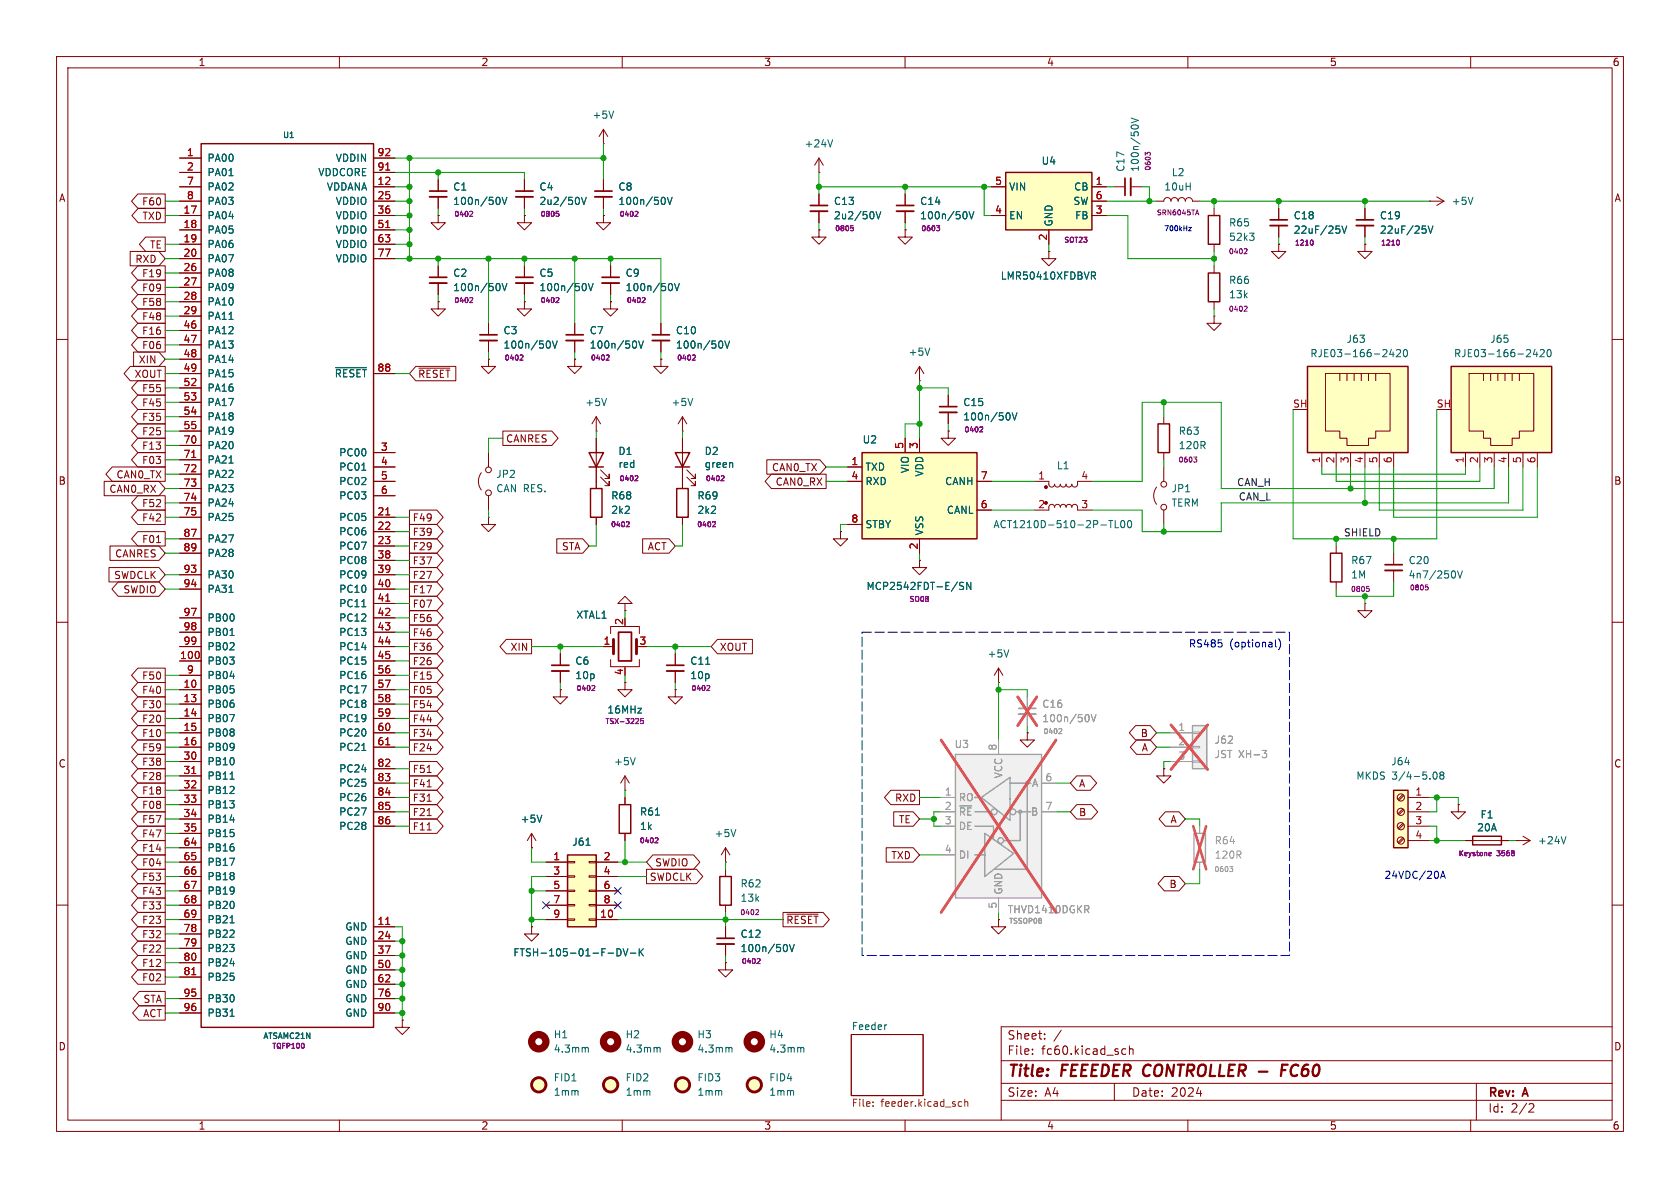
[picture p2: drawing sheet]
<svg xmlns="http://www.w3.org/2000/svg" width="297mm" height="210mm" viewBox="0 0 297 210" stroke-linecap="round" stroke-linejoin="round" font-family="sans-serif">
<defs><g id="words">
<g font-size="2.8" fill="#840000">
<text x="178" y="190.9">Title:</text>
<text x="187.7" y="190.9">FEEEDER</text>
<text x="202.9" y="190.9">CONTROLLER -</text>
<text x="228.9" y="190.9">FC60</text>
</g>
<g font-size="2.1" fill="#840000">
<text x="178" y="184">Sheet:</text>
<text x="178" y="186.7">File:</text>
<text x="184.1" y="186.7">fc60.kicad_sch</text>
<text x="178" y="194.1">Size:</text>
<text x="184.7" y="194.1">A4</text>
<text x="200" y="194.1">Date:</text>
<text x="207" y="194.1">2024</text>
<text x="263" y="194.3">Rev:</text>
<text x="263" y="196.9">Id:</text>
<text x="267.1" y="196.9">2/2</text>
<text x="269.4" y="194.3">A</text>
</g>
<g font-size="1.8" fill="#840000">
<text x="35" y="11.9">1</text>
<text x="85" y="11.9">2</text>
<text x="135" y="11.9">3</text>
<text x="185" y="11.9">4</text>
<text x="235" y="11.9">5</text>
<text x="285" y="11.9">6</text>
<text x="10.3" y="35.9">A</text>
<text x="285.3" y="35.9">A</text>
<text x="25" y="36.5">F60</text>
<text x="25.1" y="39.1">TXD</text>
<text x="23.8" y="46.7">RXD</text>
<text x="26.4" y="44.1">TE</text>
<text x="25" y="49.2">F19</text>
<text x="25" y="51.8">F09</text>
<text x="25" y="59.4">F16</text>
<text x="25" y="56.8">F48</text>
<text x="25" y="54.3">F58</text>
<text x="24.4" y="64.5">XIN</text>
<text x="25" y="61.9">F06</text>
<text x="23.7" y="67">XOUT</text>
<text x="25" y="69.5">F55</text>
<text x="73.8" y="67">~{RESET}</text>
<text x="25" y="77.2">F25</text>
<text x="25" y="72.1">F45</text>
<text x="25" y="74.6">F35</text>
<text x="25" y="79.7">F13</text>
<text x="25" y="82.2">F03</text>
<text x="89.4" y="78.4">CANRES</text>
<text x="136.4" y="83.5">CAN0_TX</text>
<text x="10.3" y="85.9">B</text>
<text x="19.2" y="87.3">CAN0_RX</text>
<text x="20.5" y="84.8">CAN0_TX</text>
<text x="25" y="89.9">F52</text>
<text x="137" y="86">CAN0_RX</text>
<text x="285.3" y="85.9">B</text>
<text x="25" y="92.4">F42</text>
<text x="72.9" y="92.4">F49</text>
<text x="72.9" y="94.9">F39</text>
<text x="20.3" y="98.7">CANRES</text>
<text x="25" y="96.2">F01</text>
<text x="72.9" y="100">F37</text>
<text x="72.9" y="97.5">F29</text>
<text x="99.2" y="97.5">STA</text>
<text x="114.4" y="97.5">ACT</text>
<text x="20.1" y="102.6">SWDCLK</text>
<text x="21.7" y="105.1">SWDIO</text>
<text x="72.9" y="102.6">F27</text>
<text x="72.9" y="105.1">F17</text>
<text x="72.9" y="107.6">F07</text>
<text x="72.9" y="112.7">F46</text>
<text x="72.9" y="110.2">F56</text>
<text x="72.9" y="117.8">F26</text>
<text x="72.9" y="115.3">F36</text>
<text x="90.2" y="115.3">XIN</text>
<text x="127.2" y="115.3">XOUT</text>
<text x="25" y="122.9">F40</text>
<text x="25" y="120.3">F50</text>
<text x="25" y="125.4">F30</text>
<text x="72.9" y="120.3">F15</text>
<text x="72.9" y="122.9">F05</text>
<text x="72.9" y="125.4">F54</text>
<text x="25" y="130.5">F10</text>
<text x="25" y="128">F20</text>
<text x="72.9" y="130.5">F34</text>
<text x="72.9" y="128">F44</text>
<text x="201.6" y="130.5">B</text>
<text x="10.3" y="135.9">C</text>
<text x="25" y="135.6">F38</text>
<text x="25" y="133">F59</text>
<text x="72.9" y="136.8">F51</text>
<text x="72.9" y="133">F24</text>
<text x="201.7" y="133">A</text>
<text x="285.3" y="135.9">C</text>
<text x="25" y="143.2">F08</text>
<text x="25" y="138.1">F28</text>
<text x="25" y="140.7">F18</text>
<text x="72.9" y="139.4">F41</text>
<text x="72.9" y="141.9">F31</text>
<text x="158.1" y="141.9">RXD</text>
<text x="190.7" y="139.4">A</text>
<text x="25" y="148.3">F47</text>
<text x="25" y="145.7">F57</text>
<text x="72.9" y="144.5">F21</text>
<text x="72.9" y="147">F11</text>
<text x="158.8" y="145.7">TE</text>
<text x="190.7" y="144.5">B</text>
<text x="206.8" y="145.7">A</text>
<text x="25" y="150.8">F14</text>
<text x="25" y="155.9">F53</text>
<text x="25" y="153.4">F04</text>
<text x="114.8" y="155.9">SWDCLK</text>
<text x="115.7" y="153.4">SWDIO</text>
<text x="157.5" y="152.1">TXD</text>
<text x="25" y="161">F33</text>
<text x="25" y="158.4">F43</text>
<text x="206.6" y="157.2">B</text>
<text x="25" y="163.5">F23</text>
<text x="25" y="166.1">F32</text>
<text x="138.9" y="163.5">~{RESET}</text>
<text x="25" y="168.6">F22</text>
<text x="25" y="173.7">F02</text>
<text x="25" y="171.1">F12</text>
<text x="25.3" y="177.5">STA</text>
<text x="10.3" y="185.9">D</text>
<text x="25.2" y="180">ACT</text>
<text x="285.3" y="185.9">D</text>
<text x="35" y="199.9">1</text>
<text x="85" y="199.9">2</text>
<text x="135" y="199.9">3</text>
<text x="185" y="199.9">4</text>
<text x="235" y="199.9">5</text>
<text x="285" y="199.9">6</text>
</g>
<g font-size="1.8" fill="#006464">
<text x="104.6" y="21.2">+5V</text>
<text x="36.6" y="28.8">PA00</text>
<text x="59.3" y="28.8">VDDIN</text>
<text x="142.1" y="26.3">+24V</text>
<text x="184" y="29.3">U4</text>
<text x="36.6" y="31.3">PA01</text>
<text x="36.6" y="33.9">PA02</text>
<text x="56.2" y="31.3">VDDCORE</text>
<text x="57.7" y="33.9">VDDANA</text>
<text x="80" y="33.9">C1</text>
<text x="95.3" y="33.9">C4</text>
<text x="109.2" y="33.9">C8</text>
<text x="178.3" y="33.9">VIN</text>
<text x="189.8" y="33.9">CB</text>
<text x="199" y="30.5" transform="rotate(-90 199 30.5)">C17</text>
<text x="201.5" y="30.5" transform="rotate(-90 201.5 30.5)">100n/50V</text>
<text x="205.7" y="33.9">10uH</text>
<text x="207.1" y="31.3">L2</text>
<text x="36.6" y="39">PA04</text>
<text x="36.6" y="41.5">PA05</text>
<text x="36.6" y="36.4">PA03</text>
<text x="59.3" y="36.4">VDDIO</text>
<text x="59.3" y="39">VDDIO</text>
<text x="59.3" y="41.5">VDDIO</text>
<text x="80" y="36.4">100n/50V</text>
<text x="95.3" y="36.4">2u2/50V</text>
<text x="109.2" y="36.4">100n/50V</text>
<text x="147.3" y="39">2u2/50V</text>
<text x="147.3" y="36.4">C13</text>
<text x="162.6" y="36.4">C14</text>
<text x="162.6" y="39">100n/50V</text>
<text x="178.3" y="39">EN</text>
<text x="186.3" y="40.1" transform="rotate(-90 186.3 40.1)">GND</text>
<text x="189.7" y="36.4">SW</text>
<text x="190" y="39">FB</text>
<text x="217.2" y="40.2">R65</text>
<text x="228.6" y="41.5">22uF/25V</text>
<text x="228.6" y="39">C18</text>
<text x="243.8" y="41.5">22uF/25V</text>
<text x="243.8" y="39">C19</text>
<text x="256.6" y="36.4">+5V</text>
<text x="36.6" y="44">PA06</text>
<text x="36.6" y="46.6">PA07</text>
<text x="59.3" y="44">VDDIO</text>
<text x="59.3" y="46.6">VDDIO</text>
<text x="217.2" y="42.8">52k3</text>
<text x="36.6" y="49.1">PA08</text>
<text x="36.6" y="51.7">PA09</text>
<text x="80" y="49.1">C2</text>
<text x="80" y="51.7">100n/50V</text>
<text x="95.3" y="49.1">C5</text>
<text x="95.3" y="51.7">100n/50V</text>
<text x="110.5" y="49.1">C9</text>
<text x="110.5" y="51.7">100n/50V</text>
<text x="176.8" y="49.6">LMR50410XFDBVR</text>
<text x="217.2" y="52.9">13k</text>
<text x="217.2" y="50.4">R66</text>
<text x="36.6" y="54.2">PA10</text>
<text x="36.6" y="56.7">PA11</text>
<text x="36.6" y="59.3">PA12</text>
<text x="88.9" y="59.3">C3</text>
<text x="104.1" y="59.3">C7</text>
<text x="119.4" y="59.3">C10</text>
<text x="36.6" y="61.8">PA13</text>
<text x="36.6" y="64.4">PA14</text>
<text x="88.9" y="61.8">100n/50V</text>
<text x="104.1" y="61.8">100n/50V</text>
<text x="119.4" y="61.8">100n/50V</text>
<text x="160.5" y="63.1">+5V</text>
<text x="231.5" y="63.3">RJE03-166-2420</text>
<text x="238" y="60.8">J63</text>
<text x="256.9" y="63.3">RJE03-166-2420</text>
<text x="263.4" y="60.8">J65</text>
<text x="36.6" y="66.9">PA15</text>
<text x="36.6" y="69.4">PA16</text>
<text x="36.6" y="72">PA17</text>
<text x="59.1" y="66.9">~{RESET}</text>
<text x="103.4" y="72">+5V</text>
<text x="118.6" y="72">+5V</text>
<text x="170.2" y="72">C15</text>
<text x="36.6" y="74.5">PA18</text>
<text x="36.6" y="77.1">PA19</text>
<text x="170.2" y="74.5">100n/50V</text>
<text x="208.3" y="77.1">R63</text>
<text x="36.6" y="79.6">PA20</text>
<text x="36.6" y="82.1">PA21</text>
<text x="59.9" y="80.9">PC00</text>
<text x="59.9" y="83.4">PC01</text>
<text x="109.2" y="80.6">D1</text>
<text x="109.2" y="82.9">red</text>
<text x="124.5" y="80.6">D2</text>
<text x="124.5" y="82.9">green</text>
<text x="152.4" y="78.6">U2</text>
<text x="152.9" y="83.4">TXD</text>
<text x="160.9" y="83.7" transform="rotate(-90 160.9 83.7)">VIO</text>
<text x="186.7" y="83.2">L1</text>
<text x="208.3" y="79.6">120R</text>
<text x="36.6" y="84.7">PA22</text>
<text x="36.6" y="87.2">PA23</text>
<text x="36.6" y="89.8">PA24</text>
<text x="59.9" y="86">PC02</text>
<text x="59.9" y="88.5">PC03</text>
<text x="87.6" y="84.7">JP2</text>
<text x="87.6" y="87.2">CAN RES.</text>
<text x="108" y="88.5">R68</text>
<text x="123.2" y="88.5">R69</text>
<text x="152.9" y="86">RXD</text>
<text x="163.4" y="84.3" transform="rotate(-90 163.4 84.3)">VDD</text>
<text x="167" y="86">CANH</text>
<text x="207" y="87.2">JP1</text>
<text x="207" y="89.8">TERM</text>
<text x="36.6" y="92.3">PA25</text>
<text x="59.9" y="92.3">PC05</text>
<text x="59.9" y="94.8">PC06</text>
<text x="108" y="91">2k2</text>
<text x="123.2" y="91">2k2</text>
<text x="152.9" y="93.6">STBY</text>
<text x="163.4" y="94.7" transform="rotate(-90 163.4 94.7)">VSS</text>
<text x="167.3" y="91">CANL</text>
<text x="175.5" y="93.6">ACT1210D-510-2P-TL00</text>
<text x="36.6" y="96.1">PA27</text>
<text x="36.6" y="98.7">PA28</text>
<text x="59.9" y="97.4">PC07</text>
<text x="59.9" y="99.9">PC08</text>
<text x="238.8" y="99.9">R67</text>
<text x="248.9" y="99.9">C20</text>
<text x="36.6" y="102.5">PA30</text>
<text x="36.6" y="105">PA31</text>
<text x="59.9" y="102.5">PC09</text>
<text x="59.9" y="105">PC10</text>
<text x="59.9" y="107.5">PC11</text>
<text x="153.1" y="104.5">MCP2542FDT-E/SN</text>
<text x="238.8" y="102.5">1M</text>
<text x="248.9" y="102.5">4n7/250V</text>
<text x="36.6" y="110.1">PB00</text>
<text x="36.6" y="112.6">PB01</text>
<text x="59.9" y="110.1">PC12</text>
<text x="59.9" y="112.6">PC13</text>
<text x="101.8" y="109.6">XTAL1</text>
<text x="36.6" y="117.7">PB03</text>
<text x="36.6" y="115.2">PB02</text>
<text x="59.9" y="115.2">PC14</text>
<text x="59.9" y="117.7">PC15</text>
<text x="101.6" y="117.7">C6</text>
<text x="121.9" y="117.7">C11</text>
<text x="174.5" y="116.4">+5V</text>
<text x="36.6" y="122.8">PB05</text>
<text x="36.6" y="125.3">PB06</text>
<text x="36.6" y="120.2">PB04</text>
<text x="59.9" y="120.2">PC16</text>
<text x="59.9" y="122.8">PC17</text>
<text x="59.9" y="125.3">PC18</text>
<text x="36.6" y="127.9">PB07</text>
<text x="36.6" y="130.4">PB08</text>
<text x="59.9" y="127.9">PC19</text>
<text x="59.9" y="130.4">PC20</text>
<text x="107.3" y="126.3">16MHz</text>
<text x="36.6" y="132.9">PB09</text>
<text x="36.6" y="135.5">PB10</text>
<text x="59.9" y="132.9">PC21</text>
<text x="59.9" y="136.8">PC24</text>
<text x="108.5" y="135.5">+5V</text>
<text x="245.9" y="135.5">J64</text>
<text x="36.6" y="138">PB11</text>
<text x="36.6" y="140.6">PB12</text>
<text x="36.6" y="143.1">PB13</text>
<text x="59.9" y="139.3">PC25</text>
<text x="59.9" y="141.8">PC26</text>
<text x="239.7" y="138">MKDS</text>
<text x="246.1" y="138">3/4-5.08</text>
<text x="36.6" y="145.6">PB14</text>
<text x="36.6" y="148.2">PB15</text>
<text x="59.9" y="144.4">PC27</text>
<text x="59.9" y="146.9">PC28</text>
<text x="91.9" y="145.6">+5V</text>
<text x="101.1" y="149.7">J61</text>
<text x="113" y="144.4">R61</text>
<text x="113" y="146.9">1k</text>
<text x="126.2" y="148.2">+5V</text>
<text x="261" y="147.2">20A</text>
<text x="261.6" y="144.9">F1</text>
<text x="271.8" y="149.5">+24V</text>
<text x="36.6" y="150.7">PB16</text>
<text x="36.6" y="153.3">PB17</text>
<text x="36.6" y="155.8">PB18</text>
<text x="36.6" y="158.3">PB19</text>
<text x="36.6" y="160.9">PB20</text>
<text x="130.8" y="159.6">13k</text>
<text x="130.8" y="157.1">R62</text>
<text x="36.6" y="163.4">PB21</text>
<text x="36.6" y="166">PB22</text>
<text x="61" y="164.7">GND</text>
<text x="61" y="167.2">GND</text>
<text x="130.8" y="166">C12</text>
<text x="36.6" y="168.5">PB23</text>
<text x="36.6" y="171">PB24</text>
<text x="36.6" y="173.6">PB25</text>
<text x="61" y="169.8">GND</text>
<text x="61" y="172.3">GND</text>
<text x="90.6" y="169.3">FTSH-105-01-F-DV-K</text>
<text x="130.8" y="168.5">100n/50V</text>
<text x="36.6" y="177.4">PB30</text>
<text x="36.6" y="179.9">PB31</text>
<text x="61" y="174.9">GND</text>
<text x="61" y="177.4">GND</text>
<text x="61" y="179.9">GND</text>
<text x="97.8" y="183.7">H1</text>
<text x="110.5" y="183.7">H2</text>
<text x="123.2" y="183.7">H3</text>
<text x="135.9" y="183.7">H4</text>
<text x="150.5" y="182.2">Feeder</text>
<text x="97.8" y="191.4">FID1</text>
<text x="97.8" y="186.3">4.3mm</text>
<text x="110.5" y="191.4">FID2</text>
<text x="110.5" y="186.3">4.3mm</text>
<text x="123.2" y="191.4">FID3</text>
<text x="123.2" y="186.3">4.3mm</text>
<text x="135.9" y="191.4">FID4</text>
<text x="135.9" y="186.3">4.3mm</text>
<text x="97.8" y="193.9">1mm</text>
<text x="110.5" y="193.9">1mm</text>
<text x="123.2" y="193.9">1mm</text>
<text x="135.9" y="193.9">1mm</text>
</g>
<g font-size="1.8" fill="#a90000">
<text x="32.9" y="27.7">1</text>
<text x="66.6" y="27.7">92</text>
<text x="32.9" y="30.2">2</text>
<text x="32.9" y="32.8">7</text>
<text x="32.9" y="35.3">8</text>
<text x="66.6" y="32.8">12</text>
<text x="66.6" y="35.3">25</text>
<text x="66.6" y="30.2">91</text>
<text x="175.8" y="32.8">5</text>
<text x="193.6" y="32.8">1</text>
<text x="193.6" y="35.3">6</text>
<text x="32.3" y="37.8">17</text>
<text x="32.3" y="40.4">18</text>
<text x="66.6" y="37.8">36</text>
<text x="66.6" y="40.4">51</text>
<text x="175.8" y="37.8">4</text>
<text x="193.6" y="37.8">3</text>
<text x="32.3" y="42.9">19</text>
<text x="32.3" y="45.5">20</text>
<text x="66.6" y="42.9">63</text>
<text x="66.6" y="45.5">77</text>
<text x="185.2" y="42.6" transform="rotate(-90 185.2 42.6)">2</text>
<text x="32.3" y="48">26</text>
<text x="32.3" y="50.5">27</text>
<text x="32.3" y="53.1">28</text>
<text x="32.3" y="55.6">29</text>
<text x="32.3" y="58.2">46</text>
<text x="32.3" y="60.7">47</text>
<text x="32.3" y="63.2">48</text>
<text x="32.3" y="65.8">49</text>
<text x="66.6" y="65.8">88</text>
<text x="32.3" y="68.3">52</text>
<text x="32.3" y="70.9">53</text>
<text x="32.3" y="73.4">54</text>
<text x="32.3" y="75.9">55</text>
<text x="228.5" y="72.1">SH</text>
<text x="253.9" y="72.1">SH</text>
<text x="32.3" y="78.5">70</text>
<text x="32.3" y="81">71</text>
<text x="32.3" y="83.6">72</text>
<text x="67.2" y="79.8">3</text>
<text x="67.2" y="82.3">4</text>
<text x="150.4" y="82.3">1</text>
<text x="159.8" y="79.4" transform="rotate(-90 159.8 79.4)">5</text>
<text x="162.3" y="79.4" transform="rotate(-90 162.3 79.4)">3</text>
<text x="233.4" y="82" transform="rotate(-90 233.4 82)">1</text>
<text x="236" y="82" transform="rotate(-90 236 82)">2</text>
<text x="238.5" y="82" transform="rotate(-90 238.5 82)">3</text>
<text x="241" y="82" transform="rotate(-90 241 82)">4</text>
<text x="243.6" y="82" transform="rotate(-90 243.6 82)">5</text>
<text x="246.1" y="82" transform="rotate(-90 246.1 82)">6</text>
<text x="258.8" y="82" transform="rotate(-90 258.8 82)">1</text>
<text x="261.4" y="82" transform="rotate(-90 261.4 82)">2</text>
<text x="263.9" y="82" transform="rotate(-90 263.9 82)">3</text>
<text x="266.4" y="82" transform="rotate(-90 266.4 82)">4</text>
<text x="269" y="82" transform="rotate(-90 269 82)">5</text>
<text x="271.5" y="82" transform="rotate(-90 271.5 82)">6</text>
<text x="32.3" y="86.1">73</text>
<text x="32.3" y="88.6">74</text>
<text x="67.2" y="84.8">5</text>
<text x="67.2" y="87.4">6</text>
<text x="150.4" y="84.8">4</text>
<text x="173.3" y="89.9">6</text>
<text x="173.3" y="84.8">7</text>
<text x="183.4" y="84.8">1</text>
<text x="183.4" y="89.9">2</text>
<text x="191.1" y="89.9">3</text>
<text x="191.1" y="84.8">4</text>
<text x="32.3" y="91.2">75</text>
<text x="32.3" y="95">87</text>
<text x="66.6" y="91.2">21</text>
<text x="66.6" y="93.7">22</text>
<text x="150.4" y="92.5">8</text>
<text x="32.3" y="97.5">89</text>
<text x="32.3" y="101.3">93</text>
<text x="66.6" y="96.3">23</text>
<text x="66.6" y="98.8">38</text>
<text x="66.6" y="101.3">39</text>
<text x="162.3" y="97.2" transform="rotate(-90 162.3 97.2)">2</text>
<text x="32.3" y="103.9">94</text>
<text x="66.6" y="103.9">40</text>
<text x="66.6" y="106.4">41</text>
<text x="32.3" y="109">97</text>
<text x="32.3" y="111.5">98</text>
<text x="66.6" y="109">42</text>
<text x="66.6" y="111.5">43</text>
<text x="110.2" y="110.6" transform="rotate(-90 110.2 110.6)">2</text>
<text x="31.7" y="116.6">100</text>
<text x="32.3" y="114">99</text>
<text x="32.9" y="119.1">9</text>
<text x="66.6" y="114">44</text>
<text x="66.6" y="116.6">45</text>
<text x="66.6" y="119.1">56</text>
<text x="106.6" y="114">1</text>
<text x="110.2" y="119.5" transform="rotate(-90 110.2 119.5)">4</text>
<text x="113" y="114">3</text>
<text x="32.3" y="121.7">10</text>
<text x="32.3" y="124.2">13</text>
<text x="66.6" y="121.7">57</text>
<text x="66.6" y="124.2">58</text>
<text x="32.3" y="126.7">14</text>
<text x="32.3" y="129.3">15</text>
<text x="32.3" y="131.8">16</text>
<text x="66.6" y="126.7">59</text>
<text x="66.6" y="129.3">60</text>
<text x="66.6" y="131.8">61</text>
<text x="32.3" y="134.4">30</text>
<text x="32.3" y="136.9">31</text>
<text x="66.6" y="135.6">82</text>
<text x="32.3" y="139.4">32</text>
<text x="32.3" y="142">33</text>
<text x="66.6" y="138.2">83</text>
<text x="66.6" y="140.7">84</text>
<text x="66.6" y="143.3">85</text>
<text x="250.1" y="140.7">1</text>
<text x="250.1" y="143.3">2</text>
<text x="32.3" y="144.5">34</text>
<text x="32.3" y="147.1">35</text>
<text x="32.3" y="149.6">64</text>
<text x="66.6" y="145.8">86</text>
<text x="250.1" y="145.8">3</text>
<text x="250.1" y="148.3">4</text>
<text x="32.3" y="152.1">65</text>
<text x="32.3" y="154.7">66</text>
<text x="97.7" y="152.1">1</text>
<text x="97.7" y="154.7">3</text>
<text x="106.6" y="152.1">2</text>
<text x="106.6" y="154.7">4</text>
<text x="32.3" y="157.2">67</text>
<text x="32.3" y="159.8">68</text>
<text x="97.7" y="157.2">5</text>
<text x="97.7" y="159.8">7</text>
<text x="106.6" y="157.2">6</text>
<text x="106.6" y="159.8">8</text>
<text x="32.3" y="162.3">69</text>
<text x="32.3" y="164.8">78</text>
<text x="32.3" y="167.4">79</text>
<text x="66.6" y="163.6">11</text>
<text x="66.6" y="166.1">24</text>
<text x="97.7" y="162.3">9</text>
<text x="106" y="162.3">10</text>
<text x="32.3" y="169.9">80</text>
<text x="32.3" y="172.5">81</text>
<text x="66.6" y="168.7">37</text>
<text x="66.6" y="171.2">50</text>
<text x="66.6" y="173.7">62</text>
<text x="32.3" y="176.3">95</text>
<text x="32.3" y="178.8">96</text>
<text x="66.6" y="176.3">76</text>
<text x="66.6" y="178.8">90</text>
</g>
<g font-size="1.8" fill="#0f0f0f">
<text x="218.6" y="86">CAN_H</text>
<text x="218.9" y="88.6">CAN_L</text>
<text x="237.5" y="94.9">SHIELD</text>
</g>
<g font-size="1.8" fill="#0000c2">
<text x="210.1" y="114.7">RS485</text>
<text x="217.4" y="114.7">(optional)</text>
<text x="244.6" y="155.6">24VDC/20A</text>
</g>
<g font-size="1.8" fill="#840084">
<text x="101.6" y="120.2">10p</text>
<text x="121.9" y="120.2">10p</text>
</g>
<g font-size="1.8" fill="#989898">
<text x="184.2" y="125.3">C16</text>
<text x="184.2" y="127.9">100n/50V</text>
<text x="214.6" y="131.7">J62</text>
<text x="168.7" y="132.4">U3</text>
<text x="177.4" y="137.7" transform="rotate(-90 177.4 137.7)">VCC</text>
<text x="214.6" y="134.2">JST XH-3</text>
<text x="169.4" y="141.8">RO</text>
<text x="182.4" y="139.3">A</text>
<text x="169.4" y="144.4">~{RE}</text>
<text x="169.4" y="146.9">DE</text>
<text x="182.2" y="144.4">B</text>
<text x="214.6" y="149.5">R64</text>
<text x="169.4" y="152">DI</text>
<text x="214.6" y="152">120R</text>
<text x="177.4" y="158.2" transform="rotate(-90 177.4 158.2)">GND</text>
<text x="178.1" y="161.6">THVD1410DGKR</text>
</g>
<g font-size="1.8" fill="#aaa">
<text x="208.2" y="129.3">1</text>
<text x="208.2" y="131.8">2</text>
<text x="176.3" y="132.8" transform="rotate(-90 176.3 132.8)">8</text>
<text x="208.2" y="134.4">3</text>
<text x="166.9" y="140.7">1</text>
<text x="166.9" y="143.3">2</text>
<text x="184.7" y="138.2">6</text>
<text x="184.7" y="143.3">7</text>
<text x="166.9" y="145.8">3</text>
<text x="166.9" y="150.9">4</text>
<text x="176.3" y="160.7" transform="rotate(-90 176.3 160.7)">5</text>
</g>
<g font-size="1.8" fill="#725600">
<text x="150.5" y="196">File:</text>
<text x="155.7" y="196">feeder.kicad_sch</text>
</g>
<g font-size="1.4" fill="#006464">
<text x="49.9" y="24.6">U1</text>
<text x="46.4" y="183.9">ATSAMC21N</text>
</g>
<g font-size="1.2" fill="#840084">
<text x="203.6" y="30.3" transform="rotate(-90 203.6 30.3)">0603</text>
<text x="80.2" y="38.5">0402</text>
<text x="95.4" y="38.5">0805</text>
<text x="109.4" y="38.5">0402</text>
<text x="147.5" y="41.1">0805</text>
<text x="162.8" y="41.1">0603</text>
<text x="204.4" y="38.3">SRN6045TA</text>
<text x="188" y="43.1">SOT23</text>
<text x="217.1" y="45.1">0402</text>
<text x="228.8" y="43.6">1210</text>
<text x="244" y="43.6">1210</text>
<text x="80.2" y="53.8">0402</text>
<text x="95.4" y="53.8">0402</text>
<text x="110.7" y="53.8">0402</text>
<text x="217.1" y="55.3">0402</text>
<text x="89.1" y="63.9">0402</text>
<text x="104.3" y="63.9">0402</text>
<text x="119.6" y="63.9">0402</text>
<text x="170.4" y="76.6">0402</text>
<text x="208.2" y="82">0603</text>
<text x="109.4" y="85.3">0402</text>
<text x="124.7" y="85.3">0402</text>
<text x="107.9" y="93.4">0402</text>
<text x="123.1" y="93.4">0402</text>
<text x="160.7" y="106.6">SO08</text>
<text x="238.7" y="104.8">0805</text>
<text x="249.1" y="104.6">0805</text>
<text x="101.8" y="122.3">0402</text>
<text x="122.1" y="122.3">0402</text>
<text x="106.9" y="128.2">TSX-3225</text>
<text x="113" y="149.3">0402</text>
<text x="257.8" y="151.5">Keystone</text>
<text x="264.6" y="151.5">3568</text>
<text x="130.8" y="162">0402</text>
<text x="131" y="170.6">0402</text>
<text x="48" y="185.6">TQFP100</text>
</g>
<text font-size="1.2" fill="#0000c2" x="205.7" y="41.1">700kHz</text>
<g font-size="1.2" fill="#a1a1a1">
<text x="184.3" y="130">0402</text>
<text x="214.6" y="154.3">0603</text>
<text x="178.3" y="163.5">TSSOP08</text>
</g>
</g></defs>
<g fill="none" stroke="#840000" stroke-width=".18">
<path d="M10 10h277v190h-277zM12 12h273v186h-273zM60 10v2M110 10v2M160 10v2M210 10v2M260 10v2M10 60h2M77.5 47v2M77.5 50v2.1M285 60h2M167.6 76.2v1.3h1.3l-1.3 1.2-1.2-1.2h1.2"/>
<path d="M167.6 76.2h.1M167.6 69.9v2M167.6 72.9v2M10 110h2M285 110h2M10 160h2M285 160h2M176.5 162.6v1.2h1.3l-1.3 1.3-1.2-1.3h1.2M176.5 162.6h.1M60 198v2M110 198v2M150.5 182.9h12.7v10.8h-12.7z"/>
<path d="M160 198v2M177 194.5h108M177 191.5h108M177 187.5h108M182.5 186.3v.1M182.5 185.5v.1M184.7 183.6v.1M184.7 182.8v.1M187.6 182.1l-1.3 2M197 191.5v3M198.5 186.3h.5M198.5 185.5h.5"/>
<path d="M199.7 185.5l.2-.1 .3 .1 .1 .9M199.7 184.9v1.5M210 198v2M211.5 193.3h1M260 198v2M261 191.5v6.5M270.5 195.1l.5 .1 .2 .3-1 1.1h1M285 181.5h-108v16.5"/>
</g>
<path d="M202.4 188.5a1.27 1.27 0 0 0 0 1.6M226.6 189.2h.6M227.6 188.2h-.9l-.3 2" fill="none" stroke="#840000" stroke-width=".4"/>
<path d="M88.1 50.1a.79 .79 0 0 1 0 1.3M88.8 50.1l.4 1.3 .4-1.3M178.3 73a.79 .79 0 0 1 0 1.2M178.9 73l.5 1.2 .4-1.2M156.6 181.2h.2" fill="none" stroke="#006464" stroke-width=".18"/>
<path d="M154.3 195.5v.1M154.3 194.8v.1M169.5 195.5h.5M169.5 194.8h.5M170.6 194.9l.1-.2 .3 .1 .1 .8M170.6 194.3v1.3" fill="none" stroke="#725600" stroke-width=".18"/>
<path d="M75.9 50h3.1M166.1 72.9h3.1" fill="none" stroke="#840000" stroke-width=".33"/>
<path d="M75.9 49h3.1M166.1 71.9h3.1" fill="none" stroke="#840000" stroke-width=".3"/>
<path d="M83.2 52.6h.3l.1 .3-.6 .6h.6M173.4 75.5h.3v.2l-.5 .6h.5" fill="none" stroke="#840084" stroke-width=".18"/>
<path d="M168.9 133.4h15.2v25.4h-15.2z" fill="#f0f0f0"/>
<g fill="none" stroke="#a1a1a1" stroke-width=".25">
<path d="M168.9 133.4h15.2v25.4h-15.2zM178.6 138.4h3.6M181.6 138.4v15.3h-5.7M172.3 146.1h3.3v2.2M172.3 143.5h3M172.3 151.1h1.7M172.5 141h-.2h1.1M173.5 141l5.1-3.6v7.6zM174.1 147.3l5.1 3.6-5.1 4zM179.6 143.5h2.6M180.3 143.5v5.1h-2.9"/>
<circle cx="175.8" cy="143.5" r=".51"/>
<circle cx="176.9" cy="148.6" r=".51"/>
<circle cx="179.1" cy="143.5" r=".51"/>
</g>
<g fill="#a1a1a1" stroke="#a1a1a1" stroke-width=".25">
<circle cx="180.3" cy="143.5" r=".28"/>
<circle cx="181.6" cy="138.4" r=".28"/>
</g>
<path d="M176.5 130.8v2.6M184.1 138.4h2.6M166.4 141h2.5M166.4 143.5h2.5M166.4 146.1h2.5M166.4 151.1h2.5M176.5 158.8v2.5M184.1 143.5h2.6" fill="none" stroke="#a1a1a1" stroke-width=".18"/>
<path d="M192.1 160.8l.4 .6M192.4 160.2v.4" fill="none" stroke="#989898" stroke-width=".18"/>
<path d="M166.4 130.8l20.3 30.5M186.7 130.8l-20.3 30.5" fill="none" stroke="#e65255" stroke-width=".46"/>
<path d="M92.7 38.1v1.3h1.3l-1.3 1.2-1.3-1.2h1.3M92.7 38.1h.1M182.9 85.1h2.5l.1 .7 .4 .3 .4-.1 .1-.4 .2 .3 .3 .2 .4-.1 .2-.4 .1 .3 .3 .2 .4-.1 .2-.4 .1 .3 .2 .2 .5-.1 .2-.4 .2 .4 .4 .1 .4-.3v-.7h2.5M182.9 90.2h2.5l.1-.7 .4-.3 .4 .1 .1 .4 .2-.4 .3-.1 .4 .1 .2 .4 .1-.4 .3-.1 .4 .1 .2 .4 .2-.5h.4l.3 .2 .1 .3 .2-.4 .4-.1 .4 .2v.8h2.5M181.6 129.5v1.3h1.3l-1.3 1.3-1.3-1.3h1.3M181.6 129.5h.1" fill="none" stroke="#840000" stroke-width=".18"/>
<g fill="#840000" stroke="#840000" stroke-width=".18">
<circle cx="184.9" cy="88.9" r=".25"/>
<circle cx="184.9" cy="86.1" r=".25"/>
</g>
<path d="M196 92h.7M196.4 92v1.3M197.2 92v1.3h.6M198.3 92.1l.1-.1a.68 .68 0 0 1 .5 .7 .68 .68 0 0 1-.5 .6 .84 .84 0 0 1-.1-1.2zM199.5 92.1l.1-.1a.68 .68 0 0 1 .5 .7 .68 .68 0 0 1-.5 .6l-.1-.1-.2-.4z" fill="none" stroke="#006464" stroke-width=".18"/>
<path d="M246.4 139.7h2.5v10.2h-2.5z" fill="#ffffc2"/>
<path d="M246.4 139.7h2.5v10.2h-2.5z" fill="none" stroke="#840000" stroke-width=".25"/>
<g fill="none" stroke="#840000" stroke-width=".18">
<path d="M226.1 36.8v2.1M226.1 39.9v2M252.7 35.6h.1M252.7 35.6h2.6M254 34.8l1.3 .8M255.3 35.6l-1.3 .7M101.6 57.2v2M226.1 43.2v1.3h1.2l-1.2 1.2-1.3-1.2h1.3M226.1 43.2h.1M241.3 43.2v1.3h1.3l-1.3 1.2-1.3-1.2h1.3M241.3 43.2h.1M101.6 63.5v1.3h1.3l-1.3 1.2-1.3-1.2h1.3"/>
<path d="M101.6 63.5h.1M101.6 60.2v2M162.6 67.3h.1M162.6 64.8l-.8 1.2M162.6 64.8v2.5M162.6 64.8l.7 1.2M162.6 99.1v1.2h1.2l-1.2 1.3-1.3-1.3h1.3M162.6 99.1h.1M204.5 86.1a2.54 2.54 0 0 0 0 3.1M205.7 82.6v2.5M205.7 90.2v2.5M246.4 97.8v2"/>
<path d="M246.4 100.8v2.1M248 148.1l-.9 .8M248 145.5l-.9 .9M248 143l-.9 .8M248 140.5l-.9 .8M248.2 148.3l-.9 .8M248.2 145.7l-.9 .9M248.2 143.2l-.9 .8M248.2 140.6l-.9 .9M248.9 141h3.8M248.9 143.5h3.8M248.9 146.1h3.8"/>
<path d="M248.9 148.6h3.8"/>
<circle cx="205.7" cy="89.7" r=".51"/>
<circle cx="205.7" cy="85.6" r=".51"/>
<circle cx="247.6" cy="146" r=".63"/>
<circle cx="247.6" cy="148.6" r=".63"/>
<circle cx="247.6" cy="143.5" r=".63"/>
<circle cx="247.6" cy="141" r=".63"/>
</g>
<path d="M237.2 40l.5 1.2 .4-1.2M260.4 34.9l-.4 1.2M236.8 40.6v.5M112.2 60.3a.79 .79 0 0 1 0 1.2M112.9 60.3l.4 1.2 .4-1.2M164.4 61.5l-.4 1.3M257 100.9a.79 .79 0 0 1 0 1.3M257.7 100.9l.4 1.3 .4-1.3M253.5 136.5h.1a.68 .68 0 0 1 .5 .6 .68 .68 0 0 1-.5 .6 .84 .84 0 0 1-.1-1.2zM254.8 137l-.3-.2 .3-.3h.2l.3 .2-.3 .3M254.8 137l-.3 .3v.2l.3 .2h.2l.3-.2v-.2l-.3-.3M254.8 137h.2" fill="none" stroke="#006464" stroke-width=".18"/>
<path d="M224.5 39.9h3.1M100.1 60.2h3M244.9 100.8h3" fill="none" stroke="#840000" stroke-width=".33"/>
<path d="M224.5 38.9h3.1M100.1 59.2h3M244.9 99.8h3" fill="none" stroke="#840000" stroke-width=".3"/>
<path d="M231.9 42.4a.47 .47 0 0 1 .3 .5 .47 .47 0 0 1-.3 .4M107.3 62.8h.3l.1 .2-.6 .6h.6M252 103.4h.4M252.1 103.7l.4 .2-.1 .3-.3 .1" fill="none" stroke="#840084" stroke-width=".18"/>
<path d="M152.4 80h20.3v15.3h-20.3z" fill="#ffffc2"/>
<path d="M152.4 80h20.3v15.3h-20.3z" fill="none" stroke="#840000" stroke-width=".25"/>
<path d="M160 77.5v2.5M162.6 77.5v2.5M149.9 82.6h2.5M149.9 85.1h2.5M149.9 92.7h2.5M162.6 95.3v2.5M172.7 85.1h2.6M172.7 90.2h2.6M205.7 135.9v1.3h1.3l-1.3 1.2-1.2-1.2h1.2M205.7 135.9h.1" fill="none" stroke="#840000" stroke-width=".18"/>
<path d="M170.4 103l-.5-.1-.3 .3 .2 .3 .5 .2v.4l-.2 .1h-.5M171.6 102.9v1.3l-.7-1.3v1.3" fill="none" stroke="#006464" stroke-width=".18"/>
<path d="M211.1 147.3h2v5.1h-2z" fill="none" stroke="#a1a1a1" stroke-width=".25"/>
<path d="M212.1 146.1v1.2M212.1 152.4v1.3M217.4 153.2h.5l-.3 .3 .3 .1v.3l-.1 .2h-.3" fill="none" stroke="#a1a1a1" stroke-width=".18"/>
<path d="M210.9 146.1l2.3 7.6M213.2 146.1l-2.3 7.6" fill="none" stroke="#e65255" stroke-width=".46"/>
<path d="M210.8 128.3h2.6v7.6h-2.6z" fill="#f0f0f0"/>
<path d="M207 129.5h3.8M207 132.1h3.8M207 134.6h3.8M210.8 134.5h1.3v.2h-1.3zM210.8 132h1.3v.2h-1.3zM210.8 129.4h1.3v.3h-1.3z" fill="none" stroke="#a1a1a1" stroke-width=".18"/>
<path d="M210.8 128.3h2.6v7.6h-2.6z" fill="none" stroke="#a1a1a1" stroke-width=".25"/>
<path d="M223.1 132.7h.8l-.4 .4 .4 .2v.4l-.2 .2h-.4" fill="none" stroke="#989898" stroke-width=".18"/>
<path d="M207 128.1l6.5 7.9M213.5 128.1l-6.5 7.9" fill="none" stroke="#e65255" stroke-width=".46"/>
<path d="M158.5 37.3h3" fill="none" stroke="#840000" stroke-width=".33"/>
<path d="M158.5 36.3h3" fill="none" stroke="#840000" stroke-width=".3"/>
<path d="M160 34.3v2M160 37.3v2.1M160 40.6v1.3h1.3l-1.3 1.3-1.3-1.3h1.3M160 40.6h.1" fill="none" stroke="#840000" stroke-width=".18"/>
<path d="M170.7 37.4a.79 .79 0 0 1 0 1.3M171.3 37.4l.4 1.3 .5-1.3" fill="none" stroke="#006464" stroke-width=".18"/>
<path d="M165.6 39.9h.5l-.3 .3 .3 .1v.3l-.2 .2h-.2" fill="none" stroke="#840084" stroke-width=".18"/>
<path d="M256.5 64.8h17.8v15.2h-17.8z" fill="#ffffc2"/>
<g fill="none" stroke="#840000" stroke-width=".18">
<path d="M205.7 73.7v1.2M259.7 66h11.4v10.2h-2.5v1.3h-1.3v1.2h-3.8v-1.2h-1.2v-1.3h-2.6zM262.3 66v1.3M263.5 66v1.3M264.8 66v1.3M266.1 66v1.3M267.3 66v1.3M268.6 66v1.3M205.7 80v1.3M259.1 80v2.6M261.6 80v2.6M264.2 80v2.6"/>
<path d="M266.7 80v2.6M269.2 80v2.6M271.8 80v2.6M176.5 118.1l-.7 1.3M176.5 118.1v2.6M176.5 118.1l.8 1.3M176.5 120.7h.1"/>
</g>
<path d="M204.7 74.9h2.1v5.1h-2.1zM256.5 64.8h17.8v15.2h-17.8z" fill="none" stroke="#840000" stroke-width=".25"/>
<path d="M271.4 61.7l-.3 .9h.8M271.7 62.2v.9M272.3 61.9l.5-.1 .2 .4-.8 .9h.8M273.6 61.9l.2-.1a.68 .68 0 0 1 .4 .6 .68 .68 0 0 1-.4 .7l-.2-.2-.1-.3zM178.3 114.9l-.4 1.2" fill="none" stroke="#006464" stroke-width=".18"/>
<path d="M211 80.8h.6l-.3 .3 .2 .1 .1 .3-.2 .2h-.2" fill="none" stroke="#840084" stroke-width=".18"/>
<path d="M180.1 126.2h3" fill="none" stroke="#a1a1a1" stroke-width=".33"/>
<path d="M180.1 125.2h3" fill="none" stroke="#a1a1a1" stroke-width=".3"/>
<path d="M181.6 123.2v2M181.6 126.2v2.1M187.3 128.8h.3l.1 .3-.5 .6h.5" fill="none" stroke="#a1a1a1" stroke-width=".18"/>
<path d="M192.2 126.3a.79 .79 0 0 1 0 1.3M192.9 126.3l.4 1.3 .5-1.3" fill="none" stroke="#989898" stroke-width=".18"/>
<path d="M179.9 123.2l3.4 5.1M183.3 123.2l-3.4 5.1" fill="none" stroke="#e65255" stroke-width=".46"/>
<path d="M231.1 64.8h17.8v15.2h-17.8z" fill="#ffffc2"/>
<g fill="none" stroke="#840000" stroke-width=".18">
<path d="M107.9 53.3v1.3h1.3l-1.3 1.3-1.2-1.3h1.2M107.9 53.3h.1M185.4 44.5v1.2h1.3l-1.3 1.3-1.3-1.3h1.3M185.4 44.5h.1M214.6 55.9v1.3h1.3l-1.3 1.2-1.2-1.2h1.2M214.6 55.9h.1M214.6 47v1.3M214.6 53.3v1.3M234.3 66h11.4v10.2h-2.5v1.3h-1.3v1.2h-3.8v-1.2h-1.2v-1.3h-2.6zM236.9 66v1.3M238.1 66v1.3M239.4 66v1.3"/>
<path d="M240.7 66v1.3M241.9 66v1.3M243.2 66v1.3M233.7 80v2.6M236.2 80v2.6M238.8 80v2.6M241.3 80v2.6M243.8 80v2.6M246.4 80v2.6"/>
</g>
<path d="M213.6 48.3h2v5h-2zM231.1 64.8h17.8v15.2h-17.8z" fill="none" stroke="#840000" stroke-width=".25"/>
<path d="M246 61.7l-.3 .9h.8M246.3 62.2v.9M246.9 61.9l.5-.1 .2 .4-.8 .9h.8M248.2 61.9l.2-.1a.68 .68 0 0 1 .4 .6 .68 .68 0 0 1-.4 .7l-.2-.2-.1-.3z" fill="none" stroke="#006464" stroke-width=".18"/>
<path d="M220.1 54.1l.3 .1 .1 .2-.6 .6h.6" fill="none" stroke="#840084" stroke-width=".18"/>
<path d="M177.8 30.5h15.2v10.1h-15.2z" fill="#ffffc2"/>
<path d="M35.6 25.4h30.4v156.2h-30.4zM177.8 30.5h15.2v10.1h-15.2zM213.6 38.1h2v5.1h-2zM235.2 97.8h2v5.1h-2zM260.3 147.8h5.1v1.6h-5.1z" fill="none" stroke="#840000" stroke-width=".25"/>
<g fill="none" stroke="#840000" stroke-width=".18">
<path d="M31.7 33h3.9M31.7 38.1h3.9M31.7 35.6h3.9M31.7 27.9h3.9M31.7 30.5h3.9M66 33h3.8M66 38.1h3.8M66 35.6h3.8M66 27.9h3.8M66 30.5h3.8M77.5 38.1v1.3h1.2l-1.2 1.2-1.3-1.2h1.3M77.5 38.1h.1"/>
<path d="M77.5 31.8v2M77.5 34.8v2M92.7 31.8v2M92.7 34.8v2M106.7 38.1v1.3h1.2l-1.2 1.2-1.3-1.2h1.3M106.7 38.1h.1M106.7 31.8v2M106.7 34.8v2M144.8 30.5h.1M144.8 27.9l-.8 1.3M144.8 27.9v2.6M144.8 34.3v2"/>
<path d="M144.8 37.3v2.1M144.8 27.9l.7 1.3M175.3 33h2.5M175.3 38.1h2.5M193 33h2.6M193 38.1h2.6M193 35.6h2.6M196.8 33h2.1M199.9 33h2M204.5 35.6h1.2a.64 .64 0 0 1 .7-.7 .64 .64 0 0 1 .6 .7 .64 .64 0 0 1 .6-.7 .64 .64 0 0 1 .7 .7 .64 .64 0 0 1 .6-.7 .64 .64 0 0 1 .6 .7 .64 .64 0 0 1 .7-.7 .64 .64 0 0 1 .6 .7h1.3M214.6 36.8v1.3M241.3 36.8v2.1"/>
<path d="M241.3 39.9v2M31.7 40.6h3.9M31.7 43.2h3.9M31.7 45.7h3.9M31.7 48.3h3.9M31.7 50.8h3.9M31.7 53.3h3.9M31.7 55.9h3.9M31.7 58.4h3.9M66 40.6h3.8M66 43.2h3.8M66 45.7h3.8"/>
<path d="M77.5 53.3v1.3h1.2l-1.2 1.3-1.3-1.3h1.3M77.5 53.3h.1M86.4 57.2v2M92.7 53.3v1.3h1.3l-1.3 1.3-1.3-1.3h1.3M92.7 53.3h.1M92.7 47v2M92.7 50v2.1M107.9 47v2M107.9 50v2.1M116.8 57.2v2M144.8 40.6v1.3h1.2l-1.2 1.3-1.3-1.3h1.3M144.8 40.6h.1"/>
<path d="M185.4 40.6v2.6M214.6 43.2v1.3M31.7 61h3.9M31.7 63.5h3.9M31.7 66h3.9M31.7 68.6h3.9M31.7 71.1h3.9M31.7 73.7h3.9M31.7 76.2h3.9M31.7 78.7h3.9M66 66h3.8M86.4 63.5v1.3h1.2l-1.2 1.2-1.3-1.2h1.3"/>
<path d="M86.4 63.5h.1M86.4 60.2v2M105.4 76.2h.1M105.4 73.7l-.8 1.2M105.4 73.7v2.5M105.4 73.7l.8 1.2M116.8 63.5v1.3h1.3l-1.3 1.2-1.2-1.2h1.2M116.8 63.5h.1M116.8 60.2v2M120.6 76.2h.1M120.6 73.7l-.7 1.2M120.6 73.7v2.5"/>
<path d="M120.6 73.7l.8 1.2M31.7 91.4h3.9M31.7 81.3h3.9M31.7 83.8h3.9M31.7 86.4h3.9M31.7 88.9h3.9M31.7 95.3h3.9M31.7 97.8h3.9M66 91.4h3.8M66 94h3.8M66 96.5h3.8M66 80h3.8"/>
<path d="M66 99.1h3.8M66 82.6h3.8M66 85.1h3.8M66 87.6h3.8M148.6 94v1.3h1.3l-1.3 1.2-1.3-1.2h1.3M148.6 94h.1M236.2 96.5v1.3M31.7 116.8h3.9M31.7 101.6h3.9M31.7 104.1h3.9M31.7 109.2h3.9M31.7 111.8h3.9"/>
<path d="M31.7 114.3h3.9M31.7 119.4h3.9M66 116.8h3.8M66 101.6h3.8M66 104.1h3.8M66 106.7h3.8M66 109.2h3.8M66 111.8h3.8M66 114.3h3.8M66 119.4h3.8M99.1 115.6v2M99.1 118.6v2.1"/>
<path d="M106.7 114.3h1.8M107.9 116.6v1.3h5.1v-1.3M107.9 112v-1.3h5.1v1.3M110.5 117.9v.2M236.2 102.9v1.2M241.3 106.7v1.3h1.3l-1.3 1.2-1.3-1.2h1.3M241.3 106.7h.1M31.7 121.9h3.9M31.7 124.5h3.9M31.7 127h3.9M31.7 129.5h3.9M31.7 132.1h3.9"/>
<path d="M31.7 134.6h3.9M31.7 137.2h3.9M31.7 139.7h3.9M66 121.9h3.8M66 124.5h3.8M66 127h3.8M66 129.5h3.8M66 132.1h3.8M66 135.9h3.8M66 138.4h3.8M99.1 121.9v1.3h1.2l-1.2 1.3-1.3-1.3h1.3M99.1 121.9h.1"/>
<path d="M110.5 139.7h.1M110.5 120.7v1.2h1.3l-1.3 1.3-1.3-1.3h1.3M110.5 120.7h.1M110.5 137.2l-.8 1.2M110.5 137.2v2.5M110.5 137.2l.8 1.2M31.7 142.2h3.9M31.7 144.8h3.9M31.7 147.3h3.9M31.7 149.9h3.9M31.7 152.4h3.9M31.7 154.9h3.9"/>
<path d="M31.7 157.5h3.9M66 141h3.8M66 143.5h3.8M66 146.1h3.8M94 149.9h.1M94 147.3l-.8 1.3M94 147.3v2.6M94 147.3l.7 1.3M257.8 142.2v1.3h1.3l-1.3 1.3-1.3-1.3h1.3M257.8 142.2h.1M259.1 148.6h7.6M268 148.6h.1"/>
<path d="M268 148.6h2.5M269.2 147.8l1.3 .8M270.5 148.6l-1.3 .8M31.7 160h3.9M31.7 162.6h3.9M31.7 176.5h3.9M31.7 165.1h3.9M31.7 167.6h3.9M31.7 170.2h3.9M31.7 172.7h3.9M31.7 179.1h3.9M66 163.8h3.8"/>
<path d="M66 166.4h3.8M66 168.9h3.8M66 171.5h3.8M66 174h3.8M66 176.5h3.8M66 179.1h3.8M94 163.8v1.3h1.2l-1.2 1.3-1.3-1.3h1.3M94 163.8h.1M71.1 180.3v1.3h1.3l-1.3 1.3-1.3-1.3h1.3M71.1 180.3h.1"/>
</g>
<g fill="none" stroke="#006464" stroke-width=".18">
<path d="M40.5 31.1h.7M88.1 34.9a.79 .79 0 0 1 0 1.2M88.8 34.9l.4 1.2 .4-1.2M102.4 35.1v.8M102.8 34.9l.4 1.2 .4-1.2M117.3 34.9a.79 .79 0 0 1 0 1.2M118 34.9l.4 1.2 .4-1.2M147.2 24.7l-.4 1.3M154.4 37.7v.7M154.9 37.4l.4 1.3 .4-1.3M200 22.4a.79 .79 0 0 1 1.2 0M200 20.9l1.2 .4-1.2 .4"/>
<path d="M252.5 40l.4 1.2 .4-1.2M40.5 56.5h.7M103.3 50.1a.79 .79 0 0 1 0 1.3M104 50.1l.4 1.3 .5-1.3M118.6 50.1a.79 .79 0 0 1 0 1.3M119.2 50.1l.5 1.3 .4-1.3M192.9 48.1h.5l.3 .2-.1 .4h-.7M193.3 48.7l.4 .6M220.9 41.2h.8l-.4 .5M221.5 41.7l.2 .2v.3l-.2 .3M252.1 40.6v.5M59.3 65h5.5"/>
<path d="M97 60.3a.79 .79 0 0 1 0 1.2M97.7 60.3l.4 1.2 .4-1.2M107.2 70.4l-.4 1.3M122.5 70.4l-.5 1.3M127.5 60.3a.79 .79 0 0 1 0 1.2M128.1 60.3l.5 1.2 .4-1.2M40.5 81.9h.7M64 83.1h.7M40.5 104.7h.7M40.7 112.3h.7M64 107.3h.7M40.7 137.7h.7"/>
<path d="M64 132.7h.7M112.3 133.9l-.4 1.3M95.8 144.1l-.4 1.3M276.8 147.9l-.4 1.3M40.7 163.1h.7M40.7 179.6h.7M103.6 185.2l.4 .1v.7"/>
</g>
<g fill="none" stroke="#840084" stroke-width=".18">
<path d="M83.2 37.4h.3l.1 .2-.6 .6h.6M98.3 37.4h.5M98.4 37.7l.4 .2-.1 .3h-.3M112.4 37.4h.3l.1 .2-.6 .6h.6M150.4 39.9h.4M203.3 27.3v-.2l-.1-.2-.3 .1-.1 .2-.3-.3v.6M211.4 37.7h.5M211.6 37.1l.3 .9M98.4 52.6h.3l.1 .3-.5 .6h.5M113.7 52.6h.3v.3l-.5 .6h.5M150.5 40.2l.4 .2-.1 .3-.3 .1M220.1 44h.3l.1 .2-.6 .7h.6"/>
<path d="M247.1 42.4a.47 .47 0 0 1 .3 .5 .47 .47 0 0 1-.3 .4M92.1 62.8h.3l.1 .2-.6 .6h.6M122.6 62.8h.3v.2l-.5 .6h.5M241.6 103.7h.4M241.7 104l.4 .2-.1 .3h-.3M105.1 121.2v.4l-.5 .5h.6M112.4 127.9h.5M112.9 127.1v.3M113.7 127h-.4l-.1 .4h.5v.4h-.5M263.3 151.2h.3M263.3 150.7h.2l.2 .2-.5 .1M53.7 184.6v.5"/>
</g>
<path d="M75.9 34.8h3.1M91.2 34.8h3M105.2 34.8h3M143.3 37.3h3M199.9 31.5v3M239.8 39.9h3M91.2 50h3M106.4 50h3.1M84.8 60.2h3.1M115.3 60.2h3.1M97.5 118.6h3.1" fill="none" stroke="#840000" stroke-width=".33"/>
<path d="M75.9 33.8h3.1M91.2 33.8h3M105.2 33.8h3M143.3 36.3h3M198.9 31.5v3M239.8 38.9h3M84.8 59.2h3.1M91.2 49h3M106.4 49h3.1M115.3 59.2h3.1M97.5 117.6h3.1M109.3 111.8h2.3v5h-2.3z" fill="none" stroke="#840000" stroke-width=".3"/>
<path d="M68.2 30.1h.7M68.2 40.2h.7M33.9 80.9h.7M68.2 91h.7M68.2 106.3h.7M33.9 136.7h.7M68.2 131.7h.7M33.9 172.3h.7M68.2 163.4h.7" fill="none" stroke="#a90000" stroke-width=".18"/>
<circle cx="107.9" cy="191.8" r="1.27" fill="#ffffc2" stroke="#ffffc2" stroke-width=".18"/>
<g fill="none" stroke="#840000" stroke-width=".51">
<path d="M108.5 113v2.6M112.5 113v2.6"/>
<circle cx="107.9" cy="191.8" r="1.27"/>
</g>
<circle cx="95.2" cy="184.1" r="1.27" fill="none" stroke="#840000" stroke-width="1.3"/>
<path d="M100.3 151.1h5.1v12.7h-5.1z" fill="#ffffc2"/>
<g fill="none" stroke="#840000" stroke-width=".18">
<path d="M24.4 34.3h4.8v2.5h-4.8l-1.1-1.2zM24.4 36.8h4.8v2.6h-4.8l-1.1-1.3zM31.7 33h3.9M31.7 38.1h3.9M31.7 35.6h3.9M31.7 27.9h3.9M31.7 30.5h3.9M66 33h3.8M66 38.1h3.8M66 35.6h3.8M66 27.9h3.8M66 30.5h3.8"/>
<path d="M77.5 38.1h.1M77.5 31.8v2M77.5 34.8v2M92.7 38.1h.1M92.7 31.8v2M92.7 34.8v2M106.7 25.4h.1M106.7 38.1h.1M106.7 22.9l-.8 1.2M106.7 22.9v2.5M106.7 31.8v2M106.7 34.8v2"/>
<path d="M106.7 22.9l.7 1.2M144.8 34.3v2M144.8 37.3v2.1M160 34.3v2M160 37.3v2.1M175.3 33h2.5M175.3 38.1h2.5M193 33h2.6M193 38.1h2.6M193 35.6h2.6M226.1 36.8v2.1M226.1 39.9v2"/>
<path d="M241.3 36.8v2.1M241.3 39.9v2M23 44.4h5.1l1.1 1.3-1.1 1.3h-5.1zM24.4 57.1h4.8v2.6h-4.8l-1.1-1.3zM24.4 59.7h4.8v2.5h-4.8l-1.1-1.2zM24.4 54.6h4.8v2.6h-4.8l-1.1-1.3zM24.4 47h4.8v2.5h-4.8l-1.1-1.2zM24.4 52.1h4.8v2.5h-4.8l-1.1-1.3zM24.4 49.5h4.8v2.6h-4.8l-1.1-1.3zM25.8 41.9h3.4v2.6h-3.4l-1.2-1.3zM31.7 40.6h3.9M31.7 43.2h3.9"/>
<path d="M31.7 45.7h3.9M31.7 48.3h3.9M31.7 50.8h3.9M31.7 53.3h3.9M31.7 55.9h3.9M31.7 58.4h3.9M66 40.6h3.8M66 43.2h3.8M66 45.7h3.8M77.5 53.3h.1M77.5 47v2M77.5 50v2.1"/>
<path d="M86.4 57.2v2M92.7 53.3h.1M92.7 47v2M92.7 50v2.1M101.6 57.2v2M107.9 53.3h.1M107.9 47v2M107.9 50v2.1M116.8 57.2v2M144.8 40.6h.1M160 40.6h.1M185.4 44.5h.1"/>
<path d="M185.4 40.6v2.6M226.1 43.2h.1M241.3 43.2h.1M23 64.8h6.2v2.5h-6.2l-1.1-1.3zM23.6 62.2h4.5l1.1 1.3-1.1 1.3h-4.5zM24.4 74.9h4.8v2.6h-4.8l-1.1-1.3zM24.4 77.5h4.8v2.5h-4.8l-1.1-1.3zM24.4 69.8h4.8v2.6h-4.8l-1.1-1.3zM24.4 72.4h4.8v2.5h-4.8l-1.1-1.2zM24.4 67.3h4.8v2.6h-4.8l-1.1-1.3zM31.7 61h3.9M31.7 63.5h3.9"/>
<path d="M31.7 66h3.9M31.7 68.6h3.9M31.7 71.1h3.9M31.7 73.7h3.9M31.7 76.2h3.9M31.7 78.7h3.9M66 66h3.8M73.5 64.8h7.1v2.5h-7.1l-1.1-1.3zM74 65.1h5.5M86.4 63.5h.1M86.4 60.2v2M88.9 76.2h8.7l1.1 1.3-1.1 1.2h-8.7z"/>
<path d="M101.6 63.5h.1M101.6 60.2v2M105.4 77.5v8.9M116.8 63.5h.1M116.8 60.2v2M120.6 77.5v8.9M160 77.5v2.5M162.6 77.5v2.5M167.6 76.2h.1M167.6 69.9v2M167.6 72.9v2M18.4 85.1h9.7l1.1 1.3-1.1 1.2h-9.7z"/>
<path d="M19.4 96.5h8.7l1.1 1.3-1.1 1.3h-8.7zM19.8 82.5h9.4v2.6h-9.4l-1.1-1.3zM24.4 80h4.8v2.6h-4.8l-1.1-1.3zM24.4 94h4.8v2.5h-4.8l-1.1-1.2zM24.4 90.2h4.8v2.5h-4.8l-1.1-1.3zM24.4 87.6h4.8v2.6h-4.8l-1.1-1.3zM27.7 95.9h.7M31.7 91.4h3.9M31.7 81.3h3.9M31.7 83.8h3.9M31.7 86.4h3.9M31.7 88.9h3.9"/>
<path d="M31.7 95.3h3.9M31.7 97.8h3.9M66 82.6h3.8M66 85.1h3.8M66 91.4h3.8M66 94h3.8M66 96.5h3.8M66 80h3.8M66 99.1h3.8M66 87.6h3.8M72.4 97.8h4.8l1.1 1.3-1.1 1.2h-4.8zM72.4 90.2h4.8l1.1 1.2-1.1 1.3h-4.8z"/>
<path d="M72.4 92.7h4.8l1.1 1.3-1.1 1.3h-4.8zM72.4 95.2h4.8l1.1 1.3-1.1 1.3h-4.8zM85.1 83.6a2.54 2.54 0 0 0 0 3M86.4 91.4v1.3h1.2l-1.2 1.3-1.3-1.3h1.3M86.4 91.4h.1M86.4 80v2.6M86.4 87.6v2.6M98.4 95.2h4.6l1.1 1.3-1.1 1.3h-4.6zM105.4 91.4v1.3M106.2 84.3l1.5 1.6v-.8v.8h-.8M106.2 83.1l1.5 1.5v-.8v.8h-.8M113.6 95.2h4.7l1.1 1.3-1.1 1.3h-4.7z"/>
<path d="M120.6 91.4v1.3M121.4 84.3l1.5 1.6v-.8v.8h-.7M121.4 83.1l1.5 1.5v-.8v.8h-.7M135.6 81.3h9.3l1.1 1.3-1.1 1.2h-9.3zM136.4 83.8h9.6v2.6h-9.6l-1.1-1.3zM148.6 94h.1M149.9 82.6h2.5M149.9 85.1h2.5M149.9 92.7h2.5M162.6 99.1h.1M162.6 95.3v2.5M172.7 85.1h2.6"/>
<path d="M172.7 90.2h2.6M19.3 100.3h8.8l1.1 1.3-1.1 1.3h-8.8zM20.9 102.9h7.2l1.1 1.2-1.1 1.3h-7.2l-1.1-1.3zM24.4 118.1h4.8v2.6h-4.8l-1.1-1.3zM31.7 116.8h3.9M31.7 101.6h3.9M31.7 104.1h3.9M31.7 109.2h3.9M31.7 111.8h3.9M31.7 114.3h3.9M31.7 119.4h3.9M66 116.8h3.8"/>
<path d="M66 101.6h3.8M66 104.1h3.8M66 106.7h3.8M66 109.2h3.8M66 111.8h3.8M66 114.3h3.8M66 119.4h3.8M72.4 110.5h4.8l1.1 1.3-1.1 1.2h-4.8zM72.4 107.9h4.8l1.1 1.3-1.1 1.3h-4.8zM72.4 100.3h4.8l1.1 1.3-1.1 1.3h-4.8zM72.4 102.9h4.8l1.1 1.2-1.1 1.3h-4.8zM72.4 115.6h4.8l1.1 1.2-1.1 1.3h-4.8z"/>
<path d="M72.4 105.4h4.8l1.1 1.3-1.1 1.3h-4.8zM72.4 113h4.8l1.1 1.3-1.1 1.3h-4.8zM72.4 118.1h4.8l1.1 1.3-1.1 1.3h-4.8zM89.5 113h4.5v2.6h-4.5l-1.1-1.3zM99.1 115.6v2M99.1 118.6v2.1M106.7 114.3h1.2M110.5 106.7h1.3l-1.3-1.3-1.3 1.3h1.3v1.3M110.5 108h.1M119.4 115.6v2M119.4 118.6v2.1M126.8 113h6.2v2.6h-6.2l-1.1-1.3z"/>
<path d="M24.4 133.3h4.8v2.6h-4.8l-1.1-1.3zM24.4 130.8h4.8v2.6h-4.8l-1.1-1.3zM24.4 128.3h4.8v2.5h-4.8l-1.1-1.3zM24.4 120.6h4.8v2.6h-4.8l-1.1-1.3zM24.4 123.2h4.8v2.5h-4.8l-1.1-1.2zM24.4 125.7h4.8v2.6h-4.8l-1.1-1.3zM24.4 135.9h4.8v2.5h-4.8l-1.1-1.2zM24.4 138.4h4.8v2.6h-4.8l-1.1-1.3zM31.7 121.9h3.9M31.7 124.5h3.9M31.7 127h3.9M31.7 129.5h3.9"/>
<path d="M31.7 132.1h3.9M31.7 134.6h3.9M31.7 137.2h3.9M31.7 139.7h3.9M66 121.9h3.8M66 124.5h3.8M66 127h3.8M66 129.5h3.8M66 132.1h3.8M66 135.9h3.8M66 138.4h3.8M72.4 137.2h4.8l1.1 1.2-1.1 1.3h-4.8z"/>
<path d="M72.4 134.6h4.8l1.1 1.3-1.1 1.3h-4.8zM72.4 139.7h4.8l1.1 1.3-1.1 1.2h-4.8zM72.4 130.8h4.8l1.1 1.3-1.1 1.3h-4.8zM72.4 128.3h4.8l1.1 1.2-1.1 1.3h-4.8zM72.4 120.6h4.8l1.1 1.3-1.1 1.3h-4.8zM72.4 123.2h4.8l1.1 1.3-1.1 1.2h-4.8zM72.4 125.7h4.8l1.1 1.3-1.1 1.3h-4.8zM75.5 139.1h.7M75.5 136.6h.7M99.1 121.9h.1M110.5 120.7h.1M119.4 121.9v1.3h1.2l-1.2 1.3-1.3-1.3h1.3"/>
<path d="M119.4 121.9h.1M157.5 139.7h5.1v2.5h-5.1l-1.1-1.2zM181.6 129.5h.1M190.3 137.2h2.5l1.1 1.2-1.1 1.3h-2.5l-1.1-1.3zM200.8 128.3h2.6l1.1 1.2-1.1 1.3h-2.6l-1.2-1.3zM200.9 130.8h2.5l1.1 1.3-1.1 1.3h-2.5l-1.1-1.3zM205.7 135.9h.1M24.4 148.6h4.8v2.5h-4.8l-1.1-1.2zM24.4 146h4.8v2.6h-4.8l-1.1-1.3zM24.4 141h4.8v2.5h-4.8l-1.1-1.3zM24.4 143.5h4.8v2.6h-4.8l-1.1-1.3zM24.4 153.7h4.8v2.5h-4.8l-1.1-1.3z"/>
<path d="M24.4 151.1h4.8v2.6h-4.8l-1.1-1.3zM24.4 158.7h4.8v2.6h-4.8l-1.1-1.3zM24.4 156.2h4.8v2.6h-4.8l-1.1-1.3zM31.7 152.4h3.9M31.7 154.9h3.9M31.7 157.5h3.9M31.7 142.2h3.9M31.7 144.8h3.9M31.7 147.3h3.9M31.7 149.9h3.9M66 141h3.8M66 143.5h3.8"/>
<path d="M66 146.1h3.8M72.4 142.2h4.8l1.1 1.3-1.1 1.3h-4.8zM72.4 144.8h4.8l1.1 1.3-1.1 1.2h-4.8zM75.5 141.6h.7M75.5 144.2h.7M75.5 146.7h.7M94 149.9h.1M96.5 152.4h3.8M96.5 154.9h3.8M96.5 157.5h3.8M100.3 159.9h1.3v.2h-1.3zM100.3 157.4h1.3v.2h-1.3z"/>
<path d="M100.3 154.8h1.3v.3h-1.3zM100.3 152.3h1.3v.2h-1.3zM104.1 159.9h1.3v.2h-1.3zM104.1 157.4h1.3v.2h-1.3zM104.1 154.8h1.3v.3h-1.3zM104.1 152.3h1.3v.2h-1.3zM105.4 152.4h3.8M105.4 154.9h3.8M105.4 157.5h3.8M110.5 141v1.2M110.5 147.3v1.3M114.3 153.7h8.8l1.1 1.2-1.1 1.3h-8.8z"/>
<path d="M115.4 151.1h7.2l1.1 1.3-1.1 1.3h-7.2l-1.1-1.3zM128.3 152.4h.1M128.3 149.9v2.5M128.3 153.7v1.2M128.3 149.9l-.8 1.2M128.3 149.9l.7 1.2M156.7 149.9h4.7l1.2 1.2-1.2 1.3h-4.7zM158 143.5h3.4l1.2 1.3-1.2 1.3h-3.4zM190.3 142.2h2.6l1.2 1.3-1.2 1.3h-2.6l-1.1-1.3zM205.8 154.9h2.6l1.1 1.3-1.1 1.3h-2.6l-1.1-1.3zM206 143.5h2.4l1.1 1.3-1.1 1.3h-2.4l-1.1-1.3zM257.8 142.2h.1"/>
<path d="M259.1 148.6h1.2M265.4 148.6h1.3M24.4 166.4h4.8v2.5h-4.8l-1.1-1.3zM24.4 171.4h4.8v2.6h-4.8l-1.1-1.3zM24.4 168.9h4.8v2.6h-4.8l-1.1-1.3zM24.4 161.3h4.8v2.5h-4.8l-1.1-1.2zM24.4 163.8h4.8v2.6h-4.8l-1.1-1.3zM24.5 177.8h4.7v2.5h-4.7l-1.1-1.2zM24.6 175.3h4.6v2.5h-4.6l-1.1-1.3zM31.7 162.6h3.9M31.7 160h3.9M31.7 176.5h3.9"/>
<path d="M31.7 165.1h3.9M31.7 167.6h3.9M31.7 170.2h3.9M31.7 172.7h3.9M31.7 179.1h3.9M66 163.8h3.8M66 166.4h3.8M66 168.9h3.8M66 171.5h3.8M66 174h3.8M66 176.5h3.8M66 179.1h3.8"/>
<path d="M94 163.8h.1M96.5 162.6h3.8M96.5 160h3.8M100.3 162.4h1.3v.3h-1.3zM104.1 162.4h1.3v.3h-1.3zM105.4 162.6h3.8M105.4 160h3.8M128.3 170.2v1.3h1.2l-1.2 1.2-1.3-1.2h1.3M128.3 170.2h.1M128.3 160v1.3M128.3 163.8v2.1M128.3 166.9v2"/>
<path d="M138.4 161.3h7.1l1.1 1.3-1.1 1.2h-7.1zM139.1 161.6h5.5M176.5 162.6h.1M71.1 180.3h.1"/>
<circle cx="86.4" cy="83.1" r=".51"/>
<circle cx="86.4" cy="87.1" r=".51"/>
</g>
<path d="M104.1 80h2.6l-1.3 2.6zM104.1 82.6h2.6M104.4 86.4h2v5h-2zM119.4 80h2.5l-1.3 2.6zM119.4 82.6h2.5M119.6 86.4h2.1v5h-2.1zM100.3 151.1h5.1v12.7h-5.1zM109.5 142.2h2v5.1h-2zM127.3 154.9h2v5.1h-2z" fill="none" stroke="#840000" stroke-width=".25"/>
<g fill="none" stroke="#006464" stroke-width=".18">
<path d="M108.5 19.6l-.4 1.3M40.5 31.1h.7M88.1 34.9a.79 .79 0 0 1 0 1.2M88.8 34.9l.4 1.2 .4-1.2M102.4 35.1v.8M102.8 34.9l.4 1.2 .4-1.2M117.3 34.9a.79 .79 0 0 1 0 1.2M118 34.9l.4 1.2 .4-1.2M154.4 37.7v.7M154.9 37.4l.4 1.3 .4-1.3M170.7 37.4a.79 .79 0 0 1 0 1.3M171.3 37.4l.4 1.3 .5-1.3"/>
<path d="M237.2 40l.5 1.2 .4-1.2M252.5 40l.4 1.2 .4-1.2M40.5 56.5h.7M88.1 50.1a.79 .79 0 0 1 0 1.3M88.8 50.1l.4 1.3 .4-1.3M103.3 50.1a.79 .79 0 0 1 0 1.3M104 50.1l.4 1.3 .5-1.3M118.6 50.1a.79 .79 0 0 1 0 1.3M119.2 50.1l.5 1.3 .4-1.3M192.9 48.1h.5l.3 .2-.1 .4h-.7M193.3 48.7l.4 .6M236.8 40.6v.5"/>
<path d="M252.1 40.6v.5M59.3 65h5.5M97 60.3a.79 .79 0 0 1 0 1.2M97.7 60.3l.4 1.2 .4-1.2M112.2 60.3a.79 .79 0 0 1 0 1.2M112.9 60.3l.4 1.2 .4-1.2M127.5 60.3a.79 .79 0 0 1 0 1.2M128.1 60.3l.5 1.2 .4-1.2M178.3 73a.79 .79 0 0 1 0 1.2M178.9 73l.5 1.2 .4-1.2M40.5 81.9h.7M64 83.1h.7"/>
<path d="M129.5 81.8v.8M40.5 104.7h.7M40.7 112.3h.7M64 107.3h.7M124.8 117.4h.7M170.4 103l-.5-.1-.3 .3 .2 .3 .5 .2v.4l-.2 .1h-.5M171.6 102.9v1.3l-.7-1.3v1.3M40.7 137.7h.7M64 132.7h.7M95.8 144.1l-.4 1.3M103.6 149.4h.7M115.9 144.1h.7"/>
<path d="M130.1 146.6l-.4 1.3M40.7 163.1h.7M40.7 179.6h.7M107.5 168.5h1M109.1 167.7a.64 .64 0 0 1 .7 .6 .64 .64 0 0 1-.7 .7zM110.2 167.7l.4 1.3 .4-1.3M111.4 168.5h1M113 167.7v1.3M113.2 168.3l.5 .7M113.7 167.7l-.7 .7M138.9 167a.79 .79 0 0 1 0 1.2M139.6 167l.4 1.2 .4-1.2"/>
<path d="M116.3 185.2l.4 .1v.7M129 185.2l.4 .1v.7M141.7 185.2l.4 .1v.7"/>
</g>
<g fill="none" stroke="#840084" stroke-width=".18">
<path d="M83.2 37.4h.3l.1 .2-.6 .6h.6M98.3 37.4h.5M98.4 37.7l.4 .2-.1 .3h-.3M112.4 37.4h.3l.1 .2-.6 .6h.6M150.4 39.9h.4M165.6 39.9h.5l-.3 .3 .3 .1v.3l-.2 .2h-.2M83.2 52.6h.3l.1 .3-.6 .6h.6M98.4 52.6h.3l.1 .3-.5 .6h.5M113.7 52.6h.3v.3l-.5 .6h.5M150.5 40.2l.4 .2-.1 .3-.3 .1M231.9 42.4a.47 .47 0 0 1 .3 .5 .47 .47 0 0 1-.3 .4M247.1 42.4a.47 .47 0 0 1 .3 .5 .47 .47 0 0 1-.3 .4"/>
<path d="M92.1 62.8h.3l.1 .2-.6 .6h.6M107.3 62.8h.3l.1 .2-.6 .6h.6M122.6 62.8h.3v.2l-.5 .6h.5M173.4 75.5h.3v.2l-.5 .6h.5M110.9 92.2l.3 .1 .1 .2-.6 .6h.6M112.4 84.1h.3l.1 .3-.6 .6h.6M126.1 92.2l.3 .1 .1 .2-.6 .6h.6M127.6 84.1h.3l.1 .3-.5 .6h.5M105.1 121.2v.4l-.5 .5h.6M112.4 127.9h.5M112.9 127.1v.3M113.7 127h-.4l-.1 .4h.5v.4h-.5"/>
<path d="M125.4 121.2v.4l-.5 .5h.6M116 148.1h.2l.1 .3-.5 .6h.5M263.3 151.2h.3M263.3 150.7h.2l.2 .2-.5 .1M133.7 160.8h.3l.1 .3-.5 .6h.5M134 169.4l.3 .1 .1 .2-.6 .6h.6M53.7 184.6v.5"/>
</g>
<path d="M117.9 118.6h3M126.7 166.9h3.1" fill="none" stroke="#840000" stroke-width=".33"/>
<path d="M117.9 117.6h3M126.7 165.9h3.1" fill="none" stroke="#840000" stroke-width=".3"/>
<g fill="#ffffc2" stroke="#ffffc2" stroke-width=".18">
<circle cx="120.6" cy="191.8" r="1.27"/>
<circle cx="133.3" cy="191.8" r="1.27"/>
<circle cx="95.2" cy="191.8" r="1.27"/>
</g>
<g fill="none" stroke="#840000" stroke-width=".51">
<circle cx="95.2" cy="191.8" r="1.27"/>
<circle cx="120.6" cy="191.8" r="1.27"/>
<circle cx="133.3" cy="191.8" r="1.27"/>
</g>
<g fill="none" stroke="#840000" stroke-width="1.3">
<circle cx="107.9" cy="184.1" r="1.27"/>
<circle cx="120.6" cy="184.1" r="1.27"/>
<circle cx="133.3" cy="184.1" r="1.27"/>
</g>
<path d="M210.1 40.2h.5l-.5 .6h.5M216 113.7v.6M225.5 113.1v1.1l.2 .2M226 112.9a1.46 1.46 0 0 1 0 2M254.7 155.3l.4-1.3 .4 1.3M254.8 154.9h.6" fill="none" stroke="#0000c2" stroke-width=".18"/>
<path d="M152.4 111.8h75.6v57.1h-75.6z" fill="none" stroke="#0000c2" stroke-width=".18" stroke-dasharray="1.7 .6"/>
<g fill="none" stroke="#009600" stroke-width=".18">
<path d="M29.2 35.6h2.5M29.2 38.1h2.5M69.8 35.6h2.6M69.8 27.9h36.9M69.8 33h2.6M69.8 30.5h22.9v1.3M69.8 38.1h2.6M72.4 27.9v17.8M77.5 30.5v1.3M77.5 36.8v1.3M92.7 36.8v1.3M106.7 25.4v6.4"/>
<path d="M106.7 36.8v1.3M144.8 33h30.5M144.8 30.5v3.8M144.8 39.4v1.2M160 33v1.3M160 39.4v1.2M174 33v5.1h1.3M195.6 35.6h8.9M195.6 33h1.2M195.6 38.1h3.8v7.6h15.2M201.9 33h1.3v2.6M212.1 35.6h40.6"/>
<path d="M214.6 35.6v1.2M226.1 35.6v1.2M241.3 35.6v1.2M29.2 45.7h2.5M29.2 58.4h2.5M29.2 55.9h2.5M29.2 43.2h2.5M29.2 48.3h2.5M29.2 50.8h2.5M29.2 53.3h2.5M69.8 45.7h47v11.5M69.8 43.2h2.6"/>
<path d="M69.8 40.6h2.6M77.5 45.7v1.3M77.5 52.1v1.2M86.4 45.7v11.5M92.7 45.7v1.3M92.7 52.1v1.2M101.6 45.7v11.5M107.9 45.7v1.3M107.9 52.1v1.2M185.4 43.2v1.3M214.6 44.5v2.5M214.6 54.6v1.3"/>
<path d="M226.1 41.9v1.3M241.3 41.9v1.3M29.2 78.7h2.5M29.2 76.2h2.5M29.2 73.7h2.5M29.2 61h2.5M29.2 66h2.5M29.2 68.6h2.5M29.2 63.5h2.5M29.2 71.1h2.5M69.8 66h2.6M86.4 62.2v1.3"/>
<path d="M88.9 77.5h-2.5v2.5M101.6 62.2v1.3M105.4 76.2v1.3M116.8 62.2v1.3M120.6 76.2v1.3M162.6 68.6h5v1.3M162.6 67.3v10.2M162.6 74.9h-2.6v2.6M167.6 74.9v1.3M205.7 71.1v2.6M228.6 72.4v22.9h25.4v-22.9M29.2 88.9h2.5"/>
<path d="M29.2 86.4h2.5M29.2 97.8h2.5M29.2 91.4h2.5M29.2 83.8h2.5M29.2 81.3h2.5M29.2 95.3h2.5M69.8 99.1h2.6M69.8 91.4h2.6M69.8 94h2.6M69.8 96.5h2.6M86.4 90.2v1.2M105.4 92.7v3.8h-1.3"/>
<path d="M120.6 92.7v3.8h-1.2M146 85.1h3.9M146 82.6h3.9M149.9 92.7h-1.3v1.3M162.6 97.8v1.3M175.3 90.2h7.6M175.3 85.1h7.6M205.7 81.3v1.3M205.7 92.7v1.3M233.7 82.6v1.2h25.4v-1.2M236.2 82.6v2.5h25.4v-2.5M236.2 95.3v1.2"/>
<path d="M238.8 82.6v3.8M241.3 82.6v6.3M243.8 82.6v7.6h25.4v-7.6M246.4 82.6v8.8h25.4v-8.8M246.4 95.3v2.5M264.2 82.6v3.8h-48.3v-15.3h-14v14h-8.9M266.7 82.6v6.3h-50.8v5.1h-14v-3.8h-8.9M29.2 101.6h2.5M29.2 104.1h2.5M29.2 119.4h2.5M69.8 101.6h2.6M69.8 104.1h2.6"/>
<path d="M69.8 111.8h2.6M69.8 119.4h2.6M69.8 114.3h2.6M69.8 116.8h2.6M69.8 106.7h2.6M69.8 109.2h2.6M94 114.3h12.7M99.1 114.3v1.3M110.5 108v1.2M110.5 119.4v1.3M114.3 114.3h11.4M119.4 114.3v1.3"/>
<path d="M241.3 105.4v1.3M246.4 102.9v2.5h-10.2v-1.3M29.2 121.9h2.5M29.2 137.2h2.5M29.2 139.7h2.5M29.2 134.6h2.5M29.2 124.5h2.5M29.2 127h2.5M29.2 129.5h2.5M29.2 132.1h2.5M69.8 121.9h2.6M69.8 124.5h2.6"/>
<path d="M69.8 127h2.6M69.8 129.5h2.6M69.8 132.1h2.6M69.8 138.4h2.6M69.8 135.9h2.6M99.1 120.7v1.2M110.5 139.7v1.3M119.4 120.7v1.2M176.5 121.9h5.1v1.3M176.5 120.7v10.1M181.6 128.3v1.2M186.7 138.4h2.5"/>
<path d="M204.5 129.5h2.5M204.5 132.1h2.5M207 134.6h-1.3v1.3M29.2 144.8h2.5M29.2 149.9h2.5M29.2 147.3h2.5M29.2 142.2h2.5M29.2 154.9h2.5M29.2 157.5h2.5M29.2 152.4h2.5M69.8 146.1h2.6M69.8 143.5h2.6"/>
<path d="M69.8 141h2.6M94 157.5h2.5M94 149.9v2.5h2.5M96.5 154.9h-2.5v8.9M109.2 154.9h5.1M109.2 152.4h5.1M110.5 148.6v3.8M128.3 152.4v1.3M162.6 144.8h2.5M162.6 141h3.8M162.6 151.1h3.8M166.4 143.5h-1.3v2.6h1.3"/>
<path d="M186.7 143.5h2.5M209.5 144.8h2.6v1.3M212.1 153.7v2.5h-2.6M252.7 148.6h6.4M252.7 141h5.1v1.2M252.7 146.1h1.3v2.5M254 141v2.5h-1.3M266.7 148.6h1.3M29.2 179.1h2.5M29.2 160h2.5M29.2 162.6h2.5M29.2 170.2h2.5"/>
<path d="M29.2 167.6h2.5M29.2 176.5h2.5M29.2 172.7h2.5M29.2 165.1h2.5M69.8 179.1h1.3M69.8 176.5h1.3M69.8 163.8h1.3v16.5M69.8 168.9h1.3M69.8 166.4h1.3M69.8 171.5h1.3M69.8 174h1.3M94 162.6h2.5"/>
<path d="M109.2 162.6h29.2M128.3 161.3v2.5M128.3 168.9v1.3M176.5 161.3v1.3"/>
</g>
<path d="M95.9 159.4l1.2 1.2M97.1 159.4l-1.2 1.2M108.6 159.4l1.2 1.2M108.6 156.9l1.2 1.2M109.8 159.4l-1.2 1.2M109.8 156.9l-1.2 1.2" fill="none" stroke="#000084" stroke-width=".18"/>
<path d="M192.2 126.3a.79 .79 0 0 1 0 1.3M192.9 126.3l.4 1.3 .5-1.3M223.1 132.7h.8l-.4 .4 .4 .2v.4l-.2 .2h-.4M192.1 160.8l.4 .6M192.4 160.2v.4" fill="none" stroke="#989898" stroke-width=".18"/>
<g fill="none" stroke="#a1a1a1" stroke-width=".18">
<path d="M176.5 130.8v2.6M181.6 123.2v2M181.6 126.2v2.1M184.1 138.4h2.6M187.3 128.8h.3l.1 .3-.5 .6h.5M207 129.5h3.8M207 132.1h3.8M207 134.6h3.8M166.4 141h2.5M166.4 143.5h2.5M166.4 146.1h2.5M166.4 151.1h2.5"/>
<path d="M176.5 158.8v2.5M184.1 143.5h2.6"/>
</g>
<path d="M166.4 130.8l20.3 30.5M179.9 123.2l3.4 5.1M183.3 123.2l-3.4 5.1M186.7 130.8l-20.3 30.5M207 128.1l6.5 7.9M213.5 128.1l-6.5 7.9" fill="none" stroke="#e65255" stroke-width=".46"/>
<path d="M68.2 30.1h.7M68.2 40.2h.7M33.9 80.9h.7M68.2 91h.7M68.2 106.3h.7M33.9 136.7h.7M68.2 131.7h.7M33.9 172.3h.7M68.2 163.4h.7" fill="none" stroke="#a90000" stroke-width=".18"/>
<g fill="#009600" stroke="#009600" stroke-width=".18">
<circle cx="241.3" cy="105.4" r=".46"/>
<circle cx="205.7" cy="94" r=".46"/>
<circle cx="203.2" cy="35.6" r=".46"/>
<circle cx="205.7" cy="71.1" r=".46"/>
<circle cx="214.6" cy="45.7" r=".46"/>
<circle cx="214.6" cy="35.6" r=".46"/>
<circle cx="226.1" cy="35.6" r=".46"/>
<circle cx="254" cy="148.6" r=".46"/>
<circle cx="238.8" cy="86.4" r=".46"/>
<circle cx="241.3" cy="88.9" r=".46"/>
<circle cx="246.4" cy="95.3" r=".46"/>
<circle cx="236.2" cy="95.3" r=".46"/>
<circle cx="254" cy="141" r=".46"/>
<circle cx="162.6" cy="68.6" r=".46"/>
<circle cx="162.6" cy="74.9" r=".46"/>
<circle cx="160" cy="33" r=".46"/>
<circle cx="174" cy="33" r=".46"/>
<circle cx="144.8" cy="33" r=".46"/>
<circle cx="176.5" cy="121.9" r=".46"/>
<circle cx="165.1" cy="144.8" r=".46"/>
<circle cx="241.3" cy="35.6" r=".46"/>
<circle cx="72.4" cy="33" r=".46"/>
<circle cx="72.4" cy="27.9" r=".46"/>
<circle cx="106.7" cy="27.9" r=".46"/>
<circle cx="72.4" cy="35.6" r=".46"/>
<circle cx="77.5" cy="30.5" r=".46"/>
<circle cx="86.4" cy="45.7" r=".46"/>
<circle cx="72.4" cy="43.2" r=".46"/>
<circle cx="72.4" cy="38.1" r=".46"/>
<circle cx="72.4" cy="40.6" r=".46"/>
<circle cx="77.5" cy="45.7" r=".46"/>
<circle cx="72.4" cy="45.7" r=".46"/>
<circle cx="101.6" cy="45.7" r=".46"/>
<circle cx="92.7" cy="45.7" r=".46"/>
<circle cx="107.9" cy="45.7" r=".46"/>
<circle cx="99.1" cy="114.3" r=".46"/>
<circle cx="71.1" cy="176.5" r=".46"/>
<circle cx="71.1" cy="179.1" r=".46"/>
<circle cx="71.1" cy="168.9" r=".46"/>
<circle cx="94" cy="162.6" r=".46"/>
<circle cx="71.1" cy="166.4" r=".46"/>
<circle cx="71.1" cy="174" r=".46"/>
<circle cx="71.1" cy="171.5" r=".46"/>
<circle cx="128.3" cy="162.6" r=".46"/>
<circle cx="110.5" cy="152.4" r=".46"/>
<circle cx="119.4" cy="114.3" r=".46"/>
<circle cx="94" cy="157.5" r=".46"/>
</g>
<use href="#words"/>
</svg>
